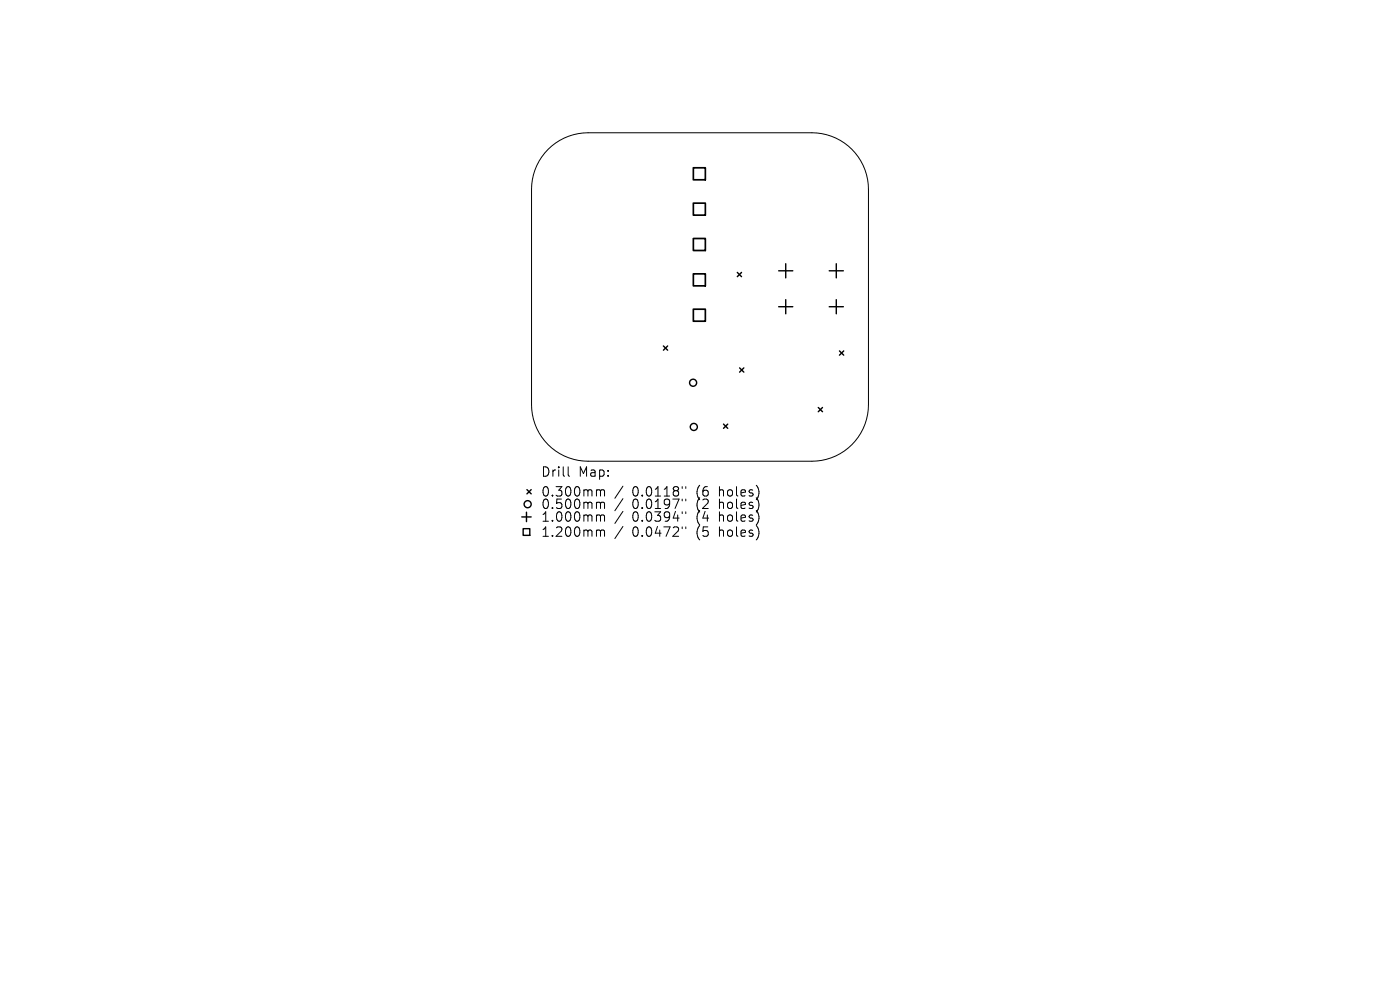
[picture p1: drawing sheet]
<svg xmlns="http://www.w3.org/2000/svg" width="297mm" height="210mm" viewBox="0 0 297 210" stroke-linecap="round" stroke-linejoin="round" font-family="sans-serif">
<defs><g id="words">
<g font-size="2.8">
<text x="114.7" y="101.4">Drill</text>
<text x="122.7" y="101.4">Map:</text>
<text x="114.7" y="105.6">0.300mm</text>
<text x="134.1" y="105.6">0.0118&quot;</text>
<text x="147.9" y="105.6">(6</text>
<text x="152.8" y="105.6">holes)</text>
<text x="114.7" y="108.3">0.500mm</text>
<text x="114.7" y="111">1.000mm</text>
<text x="134.1" y="108.3">0.0197&quot;</text>
<text x="134.1" y="111">0.0394&quot;</text>
<text x="147.9" y="108.3">(2</text>
<text x="147.9" y="111">(4</text>
<text x="152.8" y="108.3">holes)</text>
<text x="152.8" y="111">holes)</text>
<text x="114.7" y="114.2">1.200mm</text>
<text x="134.1" y="114.2">0.0472&quot;</text>
<text x="147.9" y="114.2">(5</text>
<text x="152.8" y="114.2">holes)</text>
</g>
</g></defs>
<g fill="none" stroke="#000" stroke-width=".21">
<path d="M116.3 31.7a12 12 0 0 1 8.5-3.5h47.4a12 12 0 0 1 12 12v45.6a12 12 0 0 1-12 12h-47.4a12 12 0 0 1-12-12v-45.6a12 12 0 0 1 3.5-8.5zM120.5 99v1.7l.3 .3M126.8 103.9h.3l.3 .3M126.8 106.5l.5 .1 .1 .2M126.8 109.2l.5 .1 .1 .2M126.8 112.4l.5 .1 .1 .2M127.4 104.2l.3-.3 .5 .1v1.2M127.4 104.2v1M127.4 106.8v1.1M127.4 109.5v1.1M127.4 112.7v1.1M127.4 106.8l.3-.3 .5 .1v1.3"/>
<path d="M127.4 109.5l.3-.3 .5 .1v1.3M127.4 112.7l.3-.3 .5 .1v1.3M132.2 103.1l-1.8 2.6M132.2 105.8l-1.8 2.5M132.2 108.5l-1.8 2.5M132.2 111.7l-1.8 2.5M144.7 103.2v.4M144.7 105.9v.4M144.7 108.6v.4M144.7 111.8v.4M145.5 103.2v.4M145.5 105.9v.4"/>
<path d="M145.5 108.6v.4M145.5 111.8v.4"/>
</g>
<g fill="none" stroke="#000" stroke-width=".3">
<path d="M156.4 57.8l.9 .9M157.3 57.8l-.9 .9M165.2 57.4h3M166.7 55.9v3M175.9 57.4h3M177.4 55.9v3M140.7 73.4l.9 .9M141.6 73.4l-.9 .9M156.9 78l.9 .9M157.8 78l-.9 .9M165.2 65.1h3M166.7 63.6v3"/>
<path d="M175.9 65.1h3M177.4 63.6v3M178.1 74.4l.9 .9M179 74.4l-.9 .9M153.5 90l.9 .9M154.4 90l-.9 .9M173.6 86.4l.9 .9M174.5 86.4l-.9 .9M110.7 109.7h2M111 112.1h1.4v1.5h-1.4zM111.7 108.7v2M111.8 103.9l.9 .9"/>
<path d="M112.7 103.9l-.9 .9"/>
<circle cx="147" cy="81.2" r=".75"/>
<circle cx="147.2" cy="90.6" r=".75"/>
<circle cx="111.9" cy="107" r=".75"/>
</g>
<path d="M147.1 35.6h2.5v2.5h-2.5zM147.1 43.1h2.5v2.5h-2.5zM147.1 50.6h2.5v2.5h-2.5zM147.1 58.1h2.5v2.5h-2.5zM147.1 65.6h2.5v2.5h-2.5z" fill="none" stroke="#000" stroke-width=".36"/>
<use href="#words"/>
</svg>
